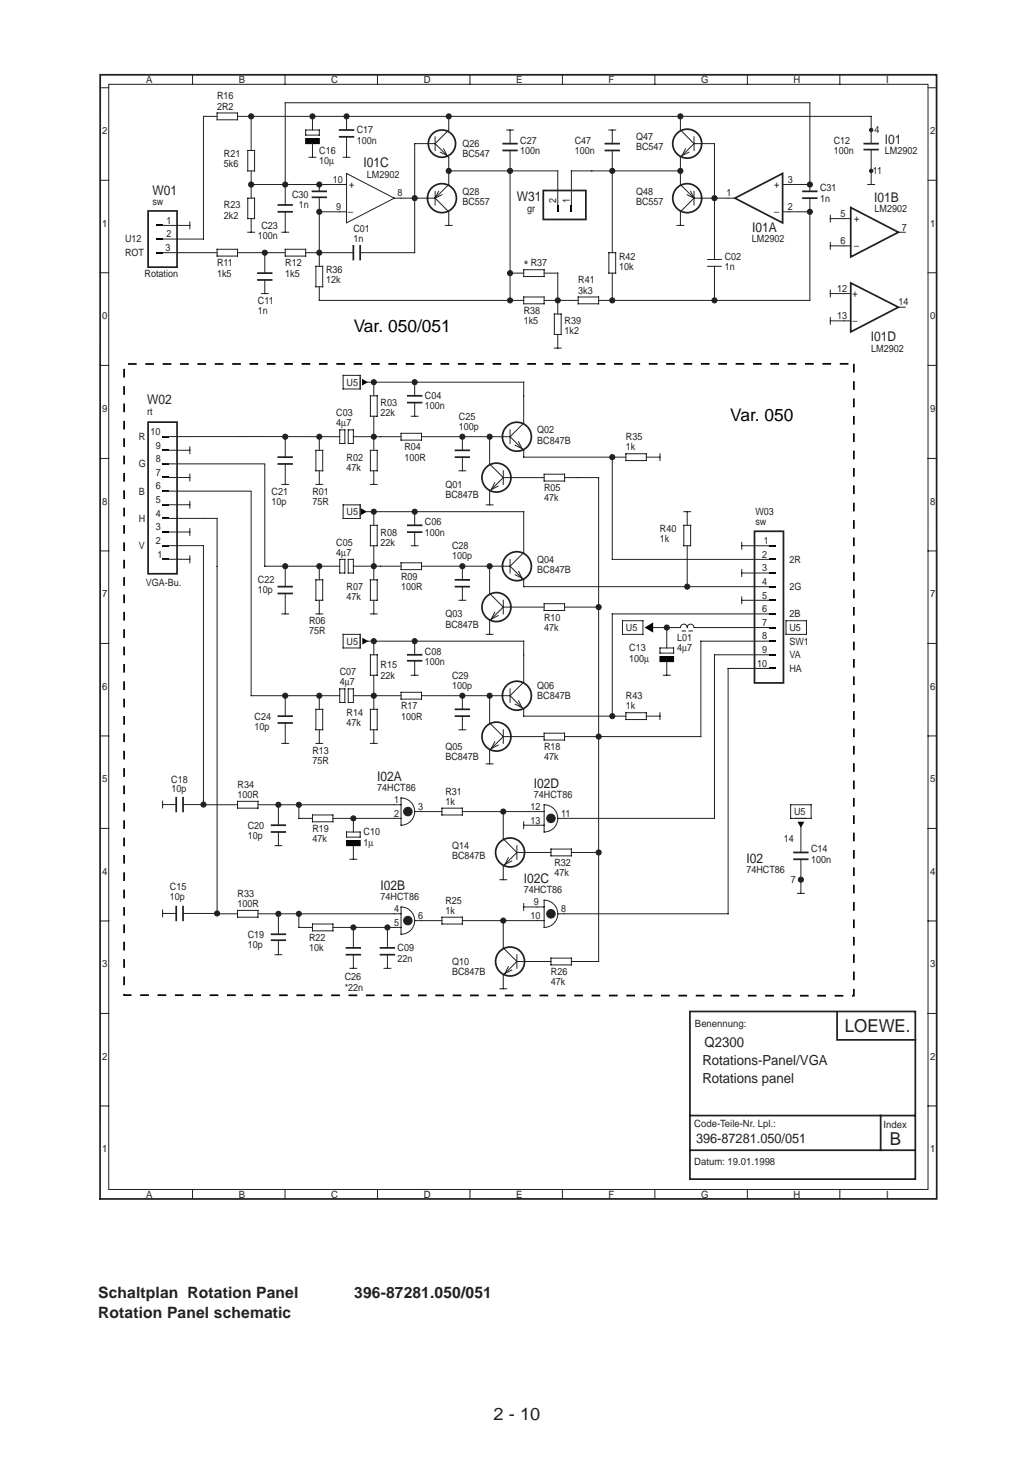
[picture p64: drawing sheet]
<svg xmlns="http://www.w3.org/2000/svg" width="210mm" height="297mm" viewBox="0 0 210 297" stroke-linecap="round" stroke-linejoin="round" font-family="sans-serif">
<defs><g id="words">
<g font-size="3.6" fill="#231f20">
<text x="171.7" y="209.8">LOEWE.</text>
<text x="180.8" y="232.5">B</text>
</g>
<g font-size="3.5">
<text x="71.9" y="67.5">Var. 050/051</text>
<text x="148.4" y="85.6">Var. 050</text>
</g>
<text font-size="3.5" fill="#231f20" x="100.3" y="288.5">2 - 10</text>
<g font-size="3.2" fill="#231f20">
<text x="20" y="263.6">Schaltplan Rotation Panel</text>
<text x="72" y="263.6">396-87281.050/051</text>
<text x="20" y="267.7">Rotation Panel schematic</text>
</g>
<g font-size="2.8" fill="#231f20">
<text x="143.2" y="212.8">Q2300</text>
<text x="142.7" y="216.4">Rotations-Panel/VGA</text>
<text x="142.7" y="219.9">Rotations panel</text>
</g>
<g font-size="2.7" fill="#231f20">
<text x="179.8" y="29.2">I01</text>
<text x="73.9" y="34">I01C</text>
<text x="31" y="39.6">W01</text>
<text x="105" y="40.9">W31</text>
<text x="177.6" y="41">I01B</text>
<text x="152.8" y="47.2">I01A</text>
<text x="106.4" y="54.9">*</text>
<text x="176.9" y="69.3">I01D</text>
<text x="29.9" y="82.2">W02</text>
<text x="76.6" y="158.7">I02A</text>
<text x="108.5" y="160">I02D</text>
<text x="106.4" y="179.4">I02C</text>
<text x="151.7" y="175.3">I02</text>
<text x="77.3" y="180.8">I02B</text>
<text x="141.5" y="232.3">396-87281.050/051</text>
</g>
<g font-size="2" fill="#231f20">
<text x="29.7" y="16.8">A</text>
<text x="48.5" y="16.8">B</text>
<text x="67.3" y="16.8">C</text>
<text x="86.1" y="16.8">D</text>
<text x="104.9" y="16.8">E</text>
<text x="123.7" y="16.8">F</text>
<text x="142.5" y="16.8">G</text>
<text x="161.2" y="16.8">H</text>
<text x="180" y="16.8">I</text>
<text x="44.1" y="22.3">2R2</text>
<text x="44.1" y="20.2">R16</text>
<text x="20.8" y="27.2">2</text>
<text x="72.5" y="29.2">100n</text>
<text x="72.5" y="27.1">C17</text>
<text x="94" y="29.9">Q26</text>
<text x="105.7" y="29.2">C27</text>
<text x="116.8" y="29.2">C47</text>
<text x="129.3" y="28.5">Q47</text>
<text x="169.4" y="29.2">C12</text>
<text x="177.7" y="27.1">4</text>
<text x="189" y="27.2">2</text>
<text x="45.5" y="34">5k6</text>
<text x="45.5" y="32">R21</text>
<text x="64.9" y="31.3">C16</text>
<text x="64.9" y="33.3">10µ</text>
<text x="94" y="32">BC547</text>
<text x="105.7" y="31.3">100n</text>
<text x="116.8" y="31.3">100n</text>
<text x="129.3" y="30.6">BC547</text>
<text x="169.4" y="31.3">100n</text>
<text x="177.4" y="35.4">11</text>
<text x="179.8" y="31.3">LM2902</text>
<text x="31" y="41.6">sw</text>
<text x="59.3" y="40.3">C30</text>
<text x="67.6" y="37.1">10</text>
<text x="70.9" y="38.2">+</text>
<text x="74.6" y="36.1">LM2902</text>
<text x="80.8" y="39.9">8</text>
<text x="94" y="41.6">BC557</text>
<text x="94" y="39.6">Q28</text>
<text x="113" y="41.2" transform="rotate(-90 113 41.2)">2</text>
<text x="115.8" y="41.2" transform="rotate(-90 115.8 41.2)">1</text>
<text x="129.3" y="39.6">Q48</text>
<text x="129.3" y="41.6">BC557</text>
<text x="147.6" y="39.9">1</text>
<text x="157.3" y="38.2">+</text>
<text x="160.1" y="37.1">3</text>
<text x="166.6" y="41">1n</text>
<text x="166.6" y="38.9">C31</text>
<text x="20.8" y="46">1</text>
<text x="33.8" y="45.5">1</text>
<text x="45.5" y="44.4">2k2</text>
<text x="45.5" y="42.3">R23</text>
<text x="53.1" y="46.5">C23</text>
<text x="60.7" y="42.3">1n</text>
<text x="68.3" y="42.7">9</text>
<text x="70.8" y="43.7">–</text>
<text x="71.8" y="47.2">C01</text>
<text x="107.1" y="43">gr</text>
<text x="157.3" y="43.7">–</text>
<text x="160.1" y="42.7">2</text>
<text x="170.8" y="44.1">5</text>
<text x="173.6" y="45.1">+</text>
<text x="177.7" y="43">LM2902</text>
<text x="183.3" y="46.8">7</text>
<text x="189" y="46">1</text>
<text x="25.4" y="52">ROT</text>
<text x="25.4" y="49.3">U12</text>
<text x="33.6" y="51">3</text>
<text x="33.8" y="48.2">2</text>
<text x="52.4" y="48.6">100n</text>
<text x="71.8" y="49.3">1n</text>
<text x="107.9" y="54">R37</text>
<text x="125.8" y="52.7">R42</text>
<text x="147.3" y="52.7">C02</text>
<text x="152.8" y="49.3">LM2902</text>
<text x="170.8" y="49.6">6</text>
<text x="173.6" y="50.6">–</text>
<text x="29.4" y="56.4">Rotation</text>
<text x="44.1" y="56.2">1k5</text>
<text x="44.1" y="54.1">R11</text>
<text x="58" y="56.2">1k5</text>
<text x="58" y="54.1">R12</text>
<text x="66.3" y="57.6">12k</text>
<text x="66.3" y="55.5">R36</text>
<text x="117.5" y="59.6">3k3</text>
<text x="117.5" y="57.6">R41</text>
<text x="125.8" y="54.8">10k</text>
<text x="147.3" y="54.8">1n</text>
<text x="170.1" y="59.3">12</text>
<text x="20.8" y="64.8">0</text>
<text x="52.4" y="63.8">1n</text>
<text x="52.4" y="61.7">C11</text>
<text x="106.4" y="63.8">R38</text>
<text x="106.4" y="65.9">1k5</text>
<text x="114.7" y="65.9">R39</text>
<text x="170.1" y="64.8">13</text>
<text x="173.2" y="65.9">–</text>
<text x="173.2" y="60.3">+</text>
<text x="182.6" y="62.1">14</text>
<text x="189" y="64.8">0</text>
<text x="114.7" y="68">1k2</text>
<text x="177" y="71.4">LM2902</text>
<text x="20.8" y="83.6">9</text>
<text x="70.4" y="78.3">U5</text>
<text x="77.3" y="82.5">R03</text>
<text x="86.3" y="83.2">100n</text>
<text x="86.3" y="81.1">C04</text>
<text x="189" y="83.6">9</text>
<text x="28.2" y="89.4">R</text>
<text x="29.9" y="84.2">rt</text>
<text x="30.6" y="88.4">10</text>
<text x="68.3" y="86.7">4µ7</text>
<text x="68.3" y="84.6">C03</text>
<text x="77.3" y="84.6">22k</text>
<text x="93.3" y="85.3">C25</text>
<text x="93.3" y="87.3">100p</text>
<text x="109.2" y="88">Q02</text>
<text x="127.2" y="89.4">R35</text>
<text x="28.2" y="94.9">G</text>
<text x="31.6" y="93.9">8</text>
<text x="31.6" y="91.1">9</text>
<text x="70.4" y="93.6">R02</text>
<text x="70.4" y="95.7">47k</text>
<text x="82.2" y="93.6">100R</text>
<text x="82.2" y="91.5">R04</text>
<text x="109.2" y="90.1">BC847B</text>
<text x="127.2" y="91.5">1k</text>
<text x="28.2" y="100.5">B</text>
<text x="31.6" y="99.4">6</text>
<text x="31.6" y="96.7">7</text>
<text x="55.2" y="100.5">C21</text>
<text x="63.5" y="100.5">R01</text>
<text x="90.5" y="101.2">BC847B</text>
<text x="90.5" y="99.1">Q01</text>
<text x="110.6" y="99.8">R05</text>
<text x="110.6" y="101.9">47k</text>
<text x="20.8" y="102.5">8</text>
<text x="28.2" y="106">H</text>
<text x="31.6" y="107.7">3</text>
<text x="31.6" y="105">4</text>
<text x="31.6" y="102.2">5</text>
<text x="55.2" y="102.6">10p</text>
<text x="63.5" y="102.6">75R</text>
<text x="70.4" y="104.7">U5</text>
<text x="86.3" y="106.7">C06</text>
<text x="153.5" y="104.7">W03</text>
<text x="153.5" y="106.7">sw</text>
<text x="189" y="102.5">8</text>
<text x="28.2" y="111.6">V</text>
<text x="31.6" y="110.5">2</text>
<text x="32" y="113.3">1</text>
<text x="68.3" y="113">4µ7</text>
<text x="68.3" y="110.9">C05</text>
<text x="77.3" y="110.9">22k</text>
<text x="77.3" y="108.8">R08</text>
<text x="86.3" y="108.8">100n</text>
<text x="91.9" y="113.7">100p</text>
<text x="91.9" y="111.6">C28</text>
<text x="134.1" y="108.1">R40</text>
<text x="134.1" y="110.2">1k</text>
<text x="154.9" y="113.3">2</text>
<text x="155.2" y="110.5">1</text>
<text x="29.6" y="119">VGA-Bu.</text>
<text x="52.4" y="118.5">C22</text>
<text x="70.4" y="119.9">R07</text>
<text x="81.5" y="119.9">100R</text>
<text x="81.5" y="117.8">R09</text>
<text x="109.2" y="116.4">BC847B</text>
<text x="109.2" y="114.3">Q04</text>
<text x="154.9" y="116.1">3</text>
<text x="154.9" y="118.8">4</text>
<text x="160.4" y="114.3">2R</text>
<text x="160.4" y="119.9">2G</text>
<text x="20.8" y="121.3">7</text>
<text x="52.4" y="120.6">10p</text>
<text x="70.4" y="122">47k</text>
<text x="90.5" y="125.4">Q03</text>
<text x="154.9" y="121.6">5</text>
<text x="154.9" y="124.4">6</text>
<text x="160.4" y="125.4">2B</text>
<text x="189" y="121.3">7</text>
<text x="62.8" y="128.9">75R</text>
<text x="62.8" y="126.8">R06</text>
<text x="70.4" y="131">U5</text>
<text x="90.5" y="127.5">BC847B</text>
<text x="110.6" y="128.2">47k</text>
<text x="110.6" y="126.1">R10</text>
<text x="127.2" y="128.2">U5</text>
<text x="137.6" y="130.3">L01</text>
<text x="154.9" y="127.2">7</text>
<text x="154.9" y="129.9">8</text>
<text x="160.4" y="128.2">U5</text>
<text x="160.4" y="131">SW1</text>
<text x="69" y="137.2">C07</text>
<text x="77.3" y="137.9">22k</text>
<text x="77.3" y="135.8">R15</text>
<text x="86.3" y="135.1">100n</text>
<text x="86.3" y="133">C08</text>
<text x="91.9" y="137.9">C29</text>
<text x="127.9" y="134.4">100µ</text>
<text x="127.9" y="132.4">C13</text>
<text x="137.6" y="132.4">4µ7</text>
<text x="153.8" y="135.5">10</text>
<text x="154.9" y="132.7">9</text>
<text x="160.4" y="133.7">VA</text>
<text x="160.4" y="136.5">HA</text>
<text x="20.8" y="140.1">6</text>
<text x="69" y="139.3">4µ7</text>
<text x="91.9" y="140">100p</text>
<text x="109.2" y="142">BC847B</text>
<text x="109.2" y="140">Q06</text>
<text x="127.2" y="142">R43</text>
<text x="189" y="140.1">6</text>
<text x="51.7" y="148.3">10p</text>
<text x="51.7" y="146.2">C24</text>
<text x="70.4" y="147.6">47k</text>
<text x="70.4" y="145.5">R14</text>
<text x="81.5" y="146.2">100R</text>
<text x="81.5" y="144.1">R17</text>
<text x="127.2" y="144.1">1k</text>
<text x="63.5" y="155.2">75R</text>
<text x="63.5" y="153.1">R13</text>
<text x="90.5" y="154.5">BC847B</text>
<text x="90.5" y="152.4">Q05</text>
<text x="110.6" y="154.5">47k</text>
<text x="110.6" y="152.4">R18</text>
<text x="20.8" y="158.9">5</text>
<text x="34.8" y="159">C18</text>
<text x="34.9" y="161">10p</text>
<text x="48.3" y="160">R34</text>
<text x="76.6" y="160.7">74HCT86</text>
<text x="90.5" y="161.4">R31</text>
<text x="189" y="158.9">5</text>
<text x="48.3" y="162.1">100R</text>
<text x="80.1" y="163.2">1</text>
<text x="80.1" y="165.9">2</text>
<text x="84.9" y="164.5">3</text>
<text x="90.5" y="163.5">1k</text>
<text x="107.8" y="164.5">12</text>
<text x="107.8" y="167.3">13</text>
<text x="108.5" y="162.1">74HCT86</text>
<text x="114" y="165.9">11</text>
<text x="161.4" y="165.6">U5</text>
<text x="50.3" y="170.4">10p</text>
<text x="50.3" y="168.4">C20</text>
<text x="63.5" y="169">R19</text>
<text x="63.5" y="171.1">47k</text>
<text x="73.9" y="171.8">1µ</text>
<text x="73.9" y="169.7">C10</text>
<text x="91.9" y="172.5">Q14</text>
<text x="159.3" y="171.1">14</text>
<text x="164.8" y="173.2">C14</text>
<text x="20.8" y="177.7">4</text>
<text x="91.9" y="174.6">BC847B</text>
<text x="112.6" y="178">47k</text>
<text x="112.6" y="176">R32</text>
<text x="151.7" y="177.4">74HCT86</text>
<text x="160.7" y="179.4">7</text>
<text x="164.8" y="175.3">100n</text>
<text x="189" y="177.7">4</text>
<text x="34.5" y="180.8">C15</text>
<text x="34.5" y="182.9">10p</text>
<text x="48.3" y="182.2">R33</text>
<text x="48.3" y="184.3">100R</text>
<text x="77.3" y="182.9">74HCT86</text>
<text x="80.1" y="185.3">4</text>
<text x="90.5" y="183.6">R25</text>
<text x="90.5" y="185.7">1k</text>
<text x="106.4" y="181.5">74HCT86</text>
<text x="108.5" y="183.9">9</text>
<text x="114" y="185.3">8</text>
<text x="50.3" y="190.5">C19</text>
<text x="62.8" y="191.2">R22</text>
<text x="80.1" y="188.1">5</text>
<text x="84.9" y="186.7">6</text>
<text x="107.8" y="186.7">10</text>
<text x="20.8" y="196.5">3</text>
<text x="50.3" y="192.6">10p</text>
<text x="62.8" y="193.3">10k</text>
<text x="80.8" y="193.3">C09</text>
<text x="80.8" y="195.4">22n</text>
<text x="91.9" y="196.1">Q10</text>
<text x="189" y="196.5">3</text>
<text x="70.1" y="199.2">C26</text>
<text x="70.1" y="201.3">*22n</text>
<text x="91.9" y="198.1">BC847B</text>
<text x="112" y="200.2">47k</text>
<text x="112" y="198.1">R26</text>
<text x="141.2" y="208.7">Benennung:</text>
<text x="20.8" y="215.3">2</text>
<text x="189" y="215.3">2</text>
<text x="141.1" y="229">Code-Teile-Nr. Lpl.:</text>
<text x="179.5" y="229.1">Index</text>
<text x="20.8" y="234.1">1</text>
<text x="141.1" y="236.8">Datum: 19.01.1998</text>
<text x="189" y="234.1">1</text>
<text x="29.7" y="243.4">A</text>
<text x="48.5" y="243.4">B</text>
<text x="67.3" y="243.4">C</text>
<text x="86.1" y="243.4">D</text>
<text x="104.9" y="243.4">E</text>
<text x="123.7" y="243.4">F</text>
<text x="142.5" y="243.4">G</text>
<text x="161.2" y="243.4">H</text>
<text x="180" y="243.3">I</text>
</g>
</g></defs>
<g fill="none" stroke="#231f20" stroke-width=".2">
<path d="M20.3 17.8h1.8M22.1 17.1h166.5v224.6h-166.5zM39.1 15.3v1.8M57.9 15.3v1.8M76.7 15.3v1.8M95.5 15.3v1.8M114.3 15.3v1.8M133.1 15.3v1.8M151.9 15.3v1.8M170.7 15.3v1.8M188.6 17.8h1.7M20.3 36.6h1.8"/>
<path d="M44.1 23h4.2v1.3h-4.2zM44.1 23.6h-2.8v25h-8.3M48.3 23.6h128.7v5.6M50.3 30.6h1.4v4.1h-1.4zM51 37.5h19.4M51 23.6v7M51 34.7v5.6M62.1 26.4h2.8v1.1h-2.8zM62.8 32h1.4M63.5 23.6v2.8M63.5 29.2v2.8M64.9 37.5v1.4"/>
<path d="M69.7 32h1.4M70.4 35.2l9.7 5.1-9.7 5zM70.4 23.6v2.8M70.4 27.8v4.2M88.4 29.2h-4.1v22.1h-11.1M88.4 27.8v2.8M88.4 38.9v2.7M88.4 29.2l2.8 2.8v5.5l-2.8 2.8M89.1 38.9l-.7 1.4M89.8 39.6l-1.4 .7M90.1 30.2l.7 1.4-1.3-.7M91.2 23.6v2.8l-2.8 2.8"/>
<path d="M91.2 34.7h22.1v6.9M103 26.4h1.3M103.6 26.4v2.8M103.6 30.6v30.4M123.7 26.4h1.4M124.4 26.4v2.8M124.4 30.6v20.7M138.3 23.6v2.8l2.7 2.8M138.3 34.7h-22.2v6.9M139.3 30.2l-.7 1.4 1.4-.7M139.6 39.6l1.4 .7M140.3 38.9l.7 1.4"/>
<path d="M141 29.2h4.2v23.5M141 27.8v2.8M141 38.9v2.7M141 29.2l-2.7 2.8v5.5l2.7 2.8M159 37.5h5.6M164.6 38.9v-18h-106.6v20.7M176.3 37.5h1.4M177 30.6v6.9M188.6 36.6h1.7M20.3 55.4h1.8M33 51.3h11.1M33 45.8h5.6"/>
<path d="M38.6 45.1v1.4M44.1 50.6h4.2v1.4h-4.2zM48.3 51.3h9.7M50.3 40.3h1.4v4.1h-1.4zM50.3 47.2h1.4M51 44.4v2.8M53.1 59.6h1.4M53.8 51.3v4.2M53.8 56.9v2.7M57.3 47.2h1.3M58 50.6h4.1v1.4h-4.1zM58 43v4.2"/>
<path d="M62.1 51.3h9.7M64.2 54.1h1.4v4.2h-1.4zM64.9 40.3v13.8M64.9 58.3v2.7h41.5M64.9 43h5.5M80.1 40.3h8.3M88.4 40.3l2.8 2.7v2.8M90.5 45.8h1.4M103.6 55.5h2.8M106.4 54.8h4.2v1.4h-4.2zM110.6 55.5h2.7v8.3M123.7 51.3h1.4v4.2h-1.4z"/>
<path d="M124.4 55.5v5.5M137.6 45.8h1.3M141 40.3h8.3M141 40.3l-2.7 2.7v2.8M143.8 54.1h2.8M143.8 52.7h2.8M145.2 54.1v6.9M159 43h5.6M164.6 40.3v20.7h-43M168.7 50h4.2M168.7 44.4h4.2M168.7 59.6h4.2"/>
<path d="M168.7 43.7v1.4M168.7 49.3v1.3M168.7 59v1.3M182.6 47.2h1.3M188.6 55.4h1.7M20.3 74.2h1.8M69.7 76.3h3.5v2.7h-3.5zM74.6 77.6h31.8v8.4l-2.8 2.7M76 77.6v2.8M84.3 77.6v2.8M106.4 60.3h4.2v1.4h-4.2zM110.6 61h6.9"/>
<path d="M112.6 63.8h1.4v4.2h-1.4zM112.6 70.7h1.4M113.3 68v2.7M117.5 60.3h4.1v1.4h-4.1zM168.7 65.2h4.2M168.7 64.5v1.4M182.6 62.4h1.3M188.6 74.2h1.7M20.3 93.1h1.8M33 88.7h36M33 94.2h20.8v20.8h15.2M33 99.8h18v41.5h18"/>
<path d="M33 97h5.6M33 91.5h5.6M38.6 90.8v1.4M38.6 96.3v1.4M57.3 98.4h1.3M58 88.7v4.2M58 94.3v4.1M64.2 91.5h1.4v4.2h-1.4zM64.2 98.4h1.4M64.9 88.7v2.8M64.9 95.7v2.7M69 87.3h1.1v2.8h-1.1z"/>
<path d="M70.8 87.3h1v2.8h-1zM71.8 88.7h9.7M75.3 91.5h1.3v4.2h-1.3zM75.3 80.4h1.3v4.2h-1.3zM75.3 98.4h1.3M76 84.6v6.9M76 95.7v2.7M81.5 88h4.1v1.4h-4.1zM83.6 84.6h1.4M84.3 81.8v2.8M85.6 88.7h18M93.3 95.7h1.3"/>
<path d="M94 88.7v2.8M94 92.9v2.8M99.5 88.7v5.6l2.8 2.7M100.5 98.1l-.7 1.4 1.4-.7M102.3 97h8.3M102.3 95.7v2.7M102.3 97l-2.8 2.8v2.8M103.6 87.3v2.8M103.6 88.7l2.8 2.8v1.4h20.8M105.4 89.8l.7 1.4-1.4-.7M110.6 96.3h4.1v1.4h-4.1zM114.7 97h6.9v98.4h-5.5"/>
<path d="M124.4 92.9v20.8h31.9M127.2 92.2h4.1v1.4h-4.1zM131.3 92.9h2.8M134.1 92.2v1.4M188.6 93.1h1.7M20.3 111.9h1.8M33 113.6h5.6M33 110.9h8.3v52.6h7M33 105.3h11.1v80.4h4.2M33 108.1h5.6M33 102.6h5.6M38.6 101.9v1.3"/>
<path d="M38.6 107.4v1.4M38.6 112.9v1.4M58 115v4.2M64.2 117.8h1.4v4.2h-1.4zM64.9 115v2.8M69 113.7h1.1v2.7h-1.1zM69.7 102.6h3.5v2.7h-3.5zM70.8 113.7h1v2.7h-1zM71.8 115h9.7M74.6 104h31.8v8.3l-2.8 2.7M75.3 106.7h1.3v4.2h-1.3zM75.3 117.8h1.3v4.2h-1.3z"/>
<path d="M76 104v2.7M76 110.9v6.9M81.5 114.3h4.1v1.4h-4.1zM83.6 110.9h1.4M84.3 104v2.7M84.3 108.1v2.8M85.6 115h18M94 115v2.8h1.3M94 119.2v2.8M98.8 102.6h1.4M99.5 115v5.6l2.8 2.7M103.6 113.7v2.7"/>
<path d="M103.6 115l2.8 2.8v1.4h49.9M105.4 116.1l.7 1.4-1.4-.7M138.9 106.7h1.4v4.2h-1.4zM138.9 104h1.4M139.6 104v2.7M139.6 110.9v8.3M150.7 116.4h5.6M150.7 110.9h5.6M150.7 110.2v1.4M150.7 115.7v1.4M188.6 111.9h1.7M20.3 130.7h1.8"/>
<path d="M57.3 124.7h1.3M58 120.6v4.1M64.2 124.7h1.4M64.9 122v2.7M69 140h1.1v2.7h-1.1zM69.7 128.9h3.5v2.8h-3.5zM70.8 140h1v2.7h-1zM74.6 130.3h31.8v8.3l-2.8 2.7M75.3 133h1.3v4.2h-1.3zM75.3 124.7h1.3M76 122v2.7M76 130.3v2.7"/>
<path d="M76 137.2v6.9M83.6 137.2h1.4M84.3 130.3v2.7M84.3 134.4v2.8M93.3 122h1.3M98.8 128.9h1.4M100.5 124.4l-.7 1.4 1.4-.7M102.3 122v2.7M102.3 123.3h8.3M102.3 123.3l-2.8 2.8v2.8M103.6 140v2.7M110.6 122.7h4.1v1.3h-4.1z"/>
<path d="M114.7 123.3h6.9M126.5 126.1h4.1v2.8h-4.1zM132.7 127.5h5.6a.69 .69 0 0 1 .6-.7 .69 .69 0 0 1 .7 .7 .69 .69 0 0 1 .7-.7 .69 .69 0 0 1 .7 .7h15.3M134.1 131.7h2.8v1h-2.8zM134.8 137.2h1.4M135.5 127.5v4.2M135.5 134.4v2.8M138.6 128.2h.7M140 128.2h.7M150.7 122h5.6M150.7 121.3v1.4M156.3 133h-11.1v33.3h-31.9"/>
<path d="M156.3 135.8h-8.4v49.9h-34.6M156.3 130.3h-13.9v19.4h-27.7M156.3 124.7h-31.9v20.8M159.7 126.1h4.2v2.8h-4.2zM188.6 130.7h1.7M20.3 149.5h1.8M57.3 151h1.3M58 141.3v4.2M58 146.9v4.1M64.2 144.1h1.4v4.2h-1.4zM64.2 151h1.4M64.9 141.3v2.8"/>
<path d="M64.9 148.3v2.7M71.8 141.3h9.7M75.3 144.1h1.3v4.2h-1.3zM75.3 151h1.3M76 148.3v2.7M81.5 140.7h4.1v1.3h-4.1zM85.6 141.3h18M93.3 148.3h1.3M94 141.3v2.8M94 145.5v2.8M98.8 155.2h1.4M99.5 141.3v5.6l2.8 2.8"/>
<path d="M100.5 150.7l-.7 1.4 1.4-.7M102.3 148.3v2.7M102.3 149.7h8.3M102.3 149.7l-2.8 2.7v2.8M103.6 141.3l2.8 2.8v1.4h20.8M105.4 142.4l.7 1.4-1.4-.7M110.6 149h4.1v1.3h-4.1zM127.2 144.8h4.1v1.4h-4.1zM131.3 145.5h2.8M134.1 144.8v1.4M188.6 149.5h1.7M20.3 168.3h1.8"/>
<path d="M33 162.8v1.4M33 163.5h2.8M37.2 163.5h4.1M48.3 162.8h4.1v1.4h-4.1zM52.4 163.5h29.1M55.9 171.8h1.4M56.6 163.5v4.2M56.6 169v2.8M60.7 163.5v2.8h2.8M63.5 165.6h4.1v1.4h-4.1zM67.6 166.3h13.9M70.4 169h2.8v1.1h-2.8z"/>
<path d="M71.1 174.6h1.4M71.8 166.3v2.7M71.8 171.8v2.8M81.5 162.1a2.77 2.77 0 0 1 2.8 2.8 2.77 2.77 0 0 1-2.8 2.8zM82.2 164.9h1.4M82.9 164.2v1.4M84.3 164.9h5.5M89.8 164.2h4.2v1.4h-4.2zM94 164.9h16.6M101.6 178.7h1.4M102.3 164.9v5.5l2.7 2.8M103.3 174.2l-.7 1.4 1.4-.7"/>
<path d="M105 173.2l-2.7 2.8v2.7M105 171.8v2.8M105 173.2h7M106.4 167.7h4.2M106.4 167v1.4M110.6 163.5a2.77 2.77 0 0 1 2.7 2.8 2.77 2.77 0 0 1-2.7 2.7zM111.3 166.3h1.3M112 165.6v1.4M112 172.5h4.1v1.4h-4.1zM116.1 173.2h5.5M160.7 163.5h4.1v2.8h-4.1zM162.7 167.7v5.5"/>
<path d="M162.7 174.6v6.9M188.6 168.3h1.7M20.3 187.1h1.8M33 185.6h2.8M33 184.9v1.4M37.2 185.6h6.9M48.3 185h4.1v1.4h-4.1zM52.4 185.7h29.1M55.9 194h1.4M56.6 185.7v4.1M56.6 191.2v2.8M60.7 185.7v2.7h2.8"/>
<path d="M63.5 187.7h4.1v1.4h-4.1zM67.6 188.4h13.9M71.1 196.7h1.4M71.8 188.4v4.2M71.8 194v2.7M78 196.7h1.4M78.7 188.4v4.2M78.7 194v2.7M81.5 184.3a2.77 2.77 0 0 1 2.8 2.7 2.77 2.77 0 0 1-2.8 2.8zM82.2 187h1.4M82.9 186.4v1.3M84.3 187h5.5"/>
<path d="M89.8 186.4h4.2v1.3h-4.2zM94 187h16.6M102.3 187v5.6l2.7 2.8M103.3 196.4l-.7 1.4 1.4-.7M105 195.4l-2.7 2.7v2.8M105 195.4h7M105 194v2.7M106.4 184.3h4.2M106.4 183.6v1.4M110.6 182.9a2.77 2.77 0 0 1 2.7 2.8 2.77 2.77 0 0 1-2.7 2.7zM111.3 185.7h1.3M112 185v1.4"/>
<path d="M112 194.7h4.1v1.3h-4.1zM162 181.5h1.4M188.6 187.1h1.7M20.3 205.9h1.8M101.6 200.9h1.4M188.6 205.9h1.7M20.3 224.7h1.8M188.6 224.7h1.7M39.1 241.7v1.8M57.9 241.7v1.8M76.7 241.7v1.8M95.5 241.7v1.8"/>
<path d="M114.3 241.7v1.8M133.1 241.7v1.8M151.9 241.7v1.8M170.7 241.7v1.8"/>
</g>
<g fill="#000">
<path d="M31.7 45.6h1.3v.4h-1.3zM31.7 48.4h1.3v.3h-1.3zM31.7 51.2h1.3v.3h-1.3zM113.2 41.6h.3v1.4h-.3zM115.9 41.6h.4v1.4h-.4zM73.6 77l1.2 .6-1.2 .7zM33 94.1h1.4v.3h-1.4zM33 110.7h1.4v.3h-1.4zM73.4 103.3l1.2 .7-1.2 .7zM156.3 116.2h1.3v.4h-1.3zM73.6 129.6l1.2 .7-1.2 .7zM131 127.5l1.7-1v2z"/>
<path d="M162 167h1.4l-.7 1.2z"/>
</g>
<g fill="none" stroke="#231f20" stroke-width=".35">
<path d="M63.5 38.9h2.8M69 26.4h2.8M69 27.8h2.8M102.3 29.2h2.7M102.3 30.6h2.7M110.4 38.7h8.6v5.9h-8.6zM123 29.2h2.8M123 30.6h2.8M163.2 38.9h2.7M175.6 29.2h2.8M175.6 30.4h2.8M30.1 42.9h5.9v11.4h-5.9z"/>
<path d="M52.4 55.5h2.8M52.4 56.9h2.8M56.6 41.6h2.7M56.6 43h2.7M63.5 40.1h2.8M71.8 50v2.7M73.2 50v2.7M149.3 40.3l9.7-5.1v10.1zM163.2 40.3h2.7M172.9 42.2l9.7 5-9.7 5zM172.9 57.5l9.7 4.9-9.7 5zM30.1 85.8h5.9v30.8h-5.9z"/>
<path d="M56.6 94.3h2.7M56.6 92.9h2.7M82.9 80.4h2.7M82.9 81.8h2.7M92.6 92.9h2.7M92.6 91.5h2.7M56.6 119.2h2.7M82.9 106.7h2.7M82.9 108.1h2.7M92.6 119.2h2.7M92.6 117.8h2.7M153.3 107.9h5.9v30.9h-5.9z"/>
<path d="M56.6 120.6h2.7M82.9 133h2.7M82.9 134.3h2.7M56.6 146.9h2.7M56.6 145.5h2.7M92.6 145.5h2.7M92.6 144.1h2.7M35.8 162.1v2.8M37.2 162.1v2.8M55.2 167.7h2.8M55.2 169h2.8M161.4 173.2h2.7"/>
<path d="M161.4 174.6h2.7M35.8 184.2v2.8M37.2 184.2v2.8M55.2 189.8h2.8M55.2 191h2.8M70.4 192.6h2.8M70.4 194h2.8M77.3 192.6h2.8M77.3 194h2.8M140.2 205.5h45.8v34.1h-45.8zM170.1 205.6v5.7h15.9M140.2 233.7h45.6"/>
<path d="M140.2 226.7h45.6M178.9 226.7v7M20.3 243.5l.1-228.3h169.9v228.4h-170"/>
<circle cx="89.8" cy="29.2" r="2.77"/>
<circle cx="139.6" cy="29.2" r="2.94"/>
<circle cx="89.8" cy="40.3" r="2.94"/>
<circle cx="139.6" cy="40.3" r="2.94"/>
<circle cx="100.9" cy="97" r="2.94"/>
<circle cx="105" cy="88.7" r="2.94"/>
<circle cx="105" cy="115" r="2.94"/>
<circle cx="100.9" cy="123.3" r="2.94"/>
<circle cx="100.9" cy="149.7" r="2.94"/>
<circle cx="105" cy="141.3" r="2.94"/>
<circle cx="103.6" cy="173.2" r="2.94"/>
<circle cx="103.6" cy="195.4" r="2.94"/>
</g>
<path d="M62.1 28.1h2.8v1.1h-2.8zM134.1 133.4h2.8v1h-2.8zM70.4 170.8h2.8v1h-2.8z" fill="#000" stroke="#000" stroke-width=".2"/>
<g fill="#231f20" stroke="#231f20" stroke-width=".2">
<circle cx="177" cy="34.7" r=".35"/>
<circle cx="177" cy="26.4" r=".35"/>
<circle cx="162.7" cy="178.7" r=".52"/>
<circle cx="82.9" cy="164.9" r=".87"/>
<circle cx="82.9" cy="187" r=".87"/>
<circle cx="112" cy="185.7" r=".87"/>
<circle cx="112" cy="166.3" r=".87"/>
<circle cx="58" cy="88.7" r=".52"/>
<circle cx="64.9" cy="88.7" r=".52"/>
<circle cx="91.2" cy="34.7" r=".52"/>
<circle cx="103.6" cy="34.7" r=".52"/>
<circle cx="103.6" cy="55.5" r=".52"/>
<circle cx="103.6" cy="61" r=".52"/>
<circle cx="51" cy="23.6" r=".52"/>
<circle cx="63.5" cy="23.6" r=".52"/>
<circle cx="70.4" cy="23.6" r=".52"/>
<circle cx="91.2" cy="23.6" r=".52"/>
<circle cx="138.3" cy="23.6" r=".52"/>
<circle cx="84.3" cy="40.3" r=".52"/>
<circle cx="76" cy="88.7" r=".52"/>
<circle cx="94" cy="88.7" r=".52"/>
<circle cx="99.5" cy="88.7" r=".52"/>
<circle cx="51" cy="37.5" r=".52"/>
<circle cx="58" cy="37.5" r=".52"/>
<circle cx="64.9" cy="37.5" r=".52"/>
<circle cx="164.6" cy="37.5" r=".52"/>
<circle cx="124.4" cy="34.7" r=".52"/>
<circle cx="138.3" cy="34.7" r=".52"/>
<circle cx="145.2" cy="40.3" r=".52"/>
<circle cx="124.4" cy="61" r=".52"/>
<circle cx="145.2" cy="61" r=".52"/>
<circle cx="164.6" cy="43" r=".52"/>
<circle cx="113.3" cy="61" r=".52"/>
<circle cx="64.9" cy="51.3" r=".52"/>
<circle cx="64.9" cy="43" r=".52"/>
<circle cx="53.8" cy="51.3" r=".52"/>
<circle cx="76" cy="104" r=".52"/>
<circle cx="76" cy="130.3" r=".52"/>
<circle cx="76" cy="77.6" r=".52"/>
<circle cx="84.3" cy="77.6" r=".52"/>
<circle cx="84.3" cy="130.3" r=".52"/>
<circle cx="84.3" cy="104" r=".52"/>
<circle cx="135.5" cy="127.5" r=".52"/>
<circle cx="58" cy="115" r=".52"/>
<circle cx="64.9" cy="115" r=".52"/>
<circle cx="76" cy="115" r=".52"/>
<circle cx="94" cy="115" r=".52"/>
<circle cx="99.5" cy="115" r=".52"/>
<circle cx="58" cy="141.3" r=".52"/>
<circle cx="64.9" cy="141.3" r=".52"/>
<circle cx="76" cy="141.3" r=".52"/>
<circle cx="94" cy="141.3" r=".52"/>
<circle cx="99.5" cy="141.3" r=".52"/>
<circle cx="71.8" cy="166.3" r=".52"/>
<circle cx="102.3" cy="187" r=".52"/>
<circle cx="71.8" cy="188.4" r=".52"/>
<circle cx="78.7" cy="188.4" r=".52"/>
<circle cx="102.3" cy="164.9" r=".52"/>
<circle cx="121.6" cy="173.2" r=".52"/>
<circle cx="121.6" cy="149.7" r=".52"/>
<circle cx="121.6" cy="123.3" r=".52"/>
<circle cx="56.6" cy="185.7" r=".52"/>
<circle cx="60.7" cy="185.7" r=".52"/>
<circle cx="56.6" cy="163.5" r=".52"/>
<circle cx="60.7" cy="163.5" r=".52"/>
<circle cx="124.4" cy="145.5" r=".52"/>
<circle cx="139.6" cy="119.2" r=".52"/>
<circle cx="124.4" cy="92.9" r=".52"/>
<circle cx="44.1" cy="185.6" r=".52"/>
<circle cx="41.3" cy="163.5" r=".52"/>
</g>
<g fill="#000">
<path d="M33 99.6h1.4v.4h-1.4z" fill-rule="evenodd"/>
<path d="M33 88.5h1.4v.4h-1.4z" fill-rule="evenodd"/>
<path d="M33 91.3h1.4v.3h-1.4z" fill-rule="evenodd"/>
<path d="M33 96.8h1.4v.4h-1.4z" fill-rule="evenodd"/>
<path d="M33 105.2h1.4v.3h-1.4z" fill-rule="evenodd"/>
<path d="M33 102.4h1.4v.3h-1.4z" fill-rule="evenodd"/>
<path d="M33 107.9h1.4v.4h-1.4z" fill-rule="evenodd"/>
<path d="M33 113.5h1.4v.3h-1.4z" fill-rule="evenodd"/>
<path d="M156.3 113.5h1.3v.3h-1.3z" fill-rule="evenodd"/>
<path d="M156.3 110.7h1.3v.4h-1.3z" fill-rule="evenodd"/>
<path d="M156.3 119h1.3v.4h-1.3z" fill-rule="evenodd"/>
<path d="M156.3 130.1h1.3v.3h-1.3z" fill-rule="evenodd"/>
<path d="M156.3 127.3h1.3v.4h-1.3z" fill-rule="evenodd"/>
<path d="M156.3 124.6h1.3v.3h-1.3z" fill-rule="evenodd"/>
<path d="M156.3 135.6h1.3v.4h-1.3z" fill-rule="evenodd"/>
<path d="M156.3 132.9h1.3v.3h-1.3z" fill-rule="evenodd"/>
<path d="M156.3 121.8h1.3v.3h-1.3z" fill-rule="evenodd"/>
</g>
<path d="M25.2 73.9h148.3v128.4l-148.3-.1z" fill="none" stroke="#000" stroke-width=".35" stroke-dasharray="1.8 1.8" stroke-linecap="butt"/>
<use href="#words"/>
</svg>
